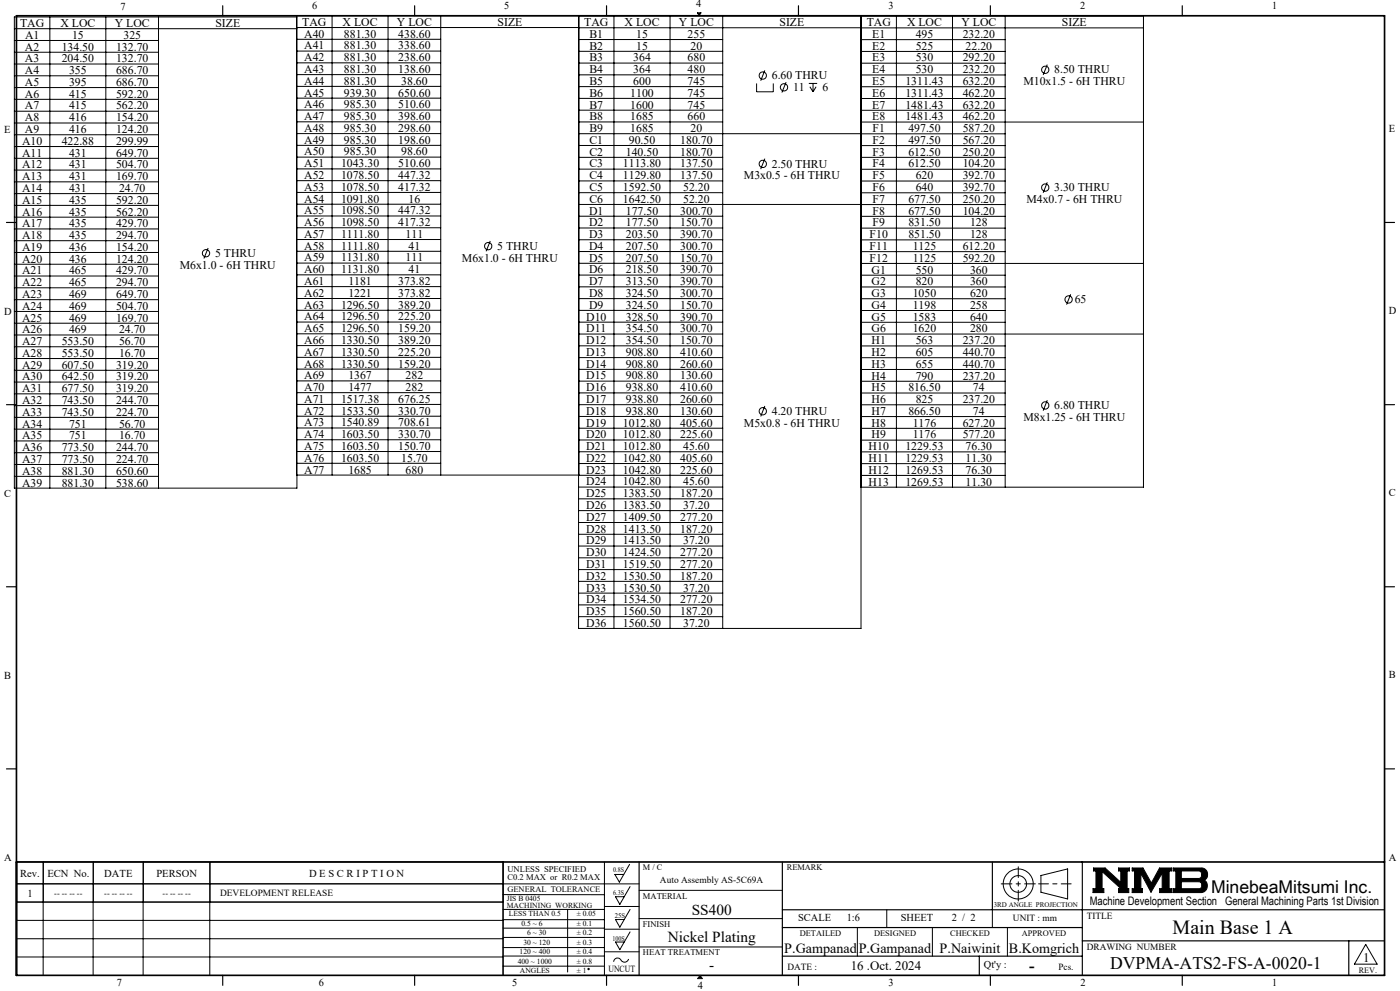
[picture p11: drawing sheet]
<svg xmlns="http://www.w3.org/2000/svg" width="420mm" height="297mm" viewBox="0 0 420 297" stroke-linecap="round" stroke-linejoin="round" font-family="sans-serif">
<defs><g id="words">
<text font-size="6" x="351.8" y="280">Main Base 1 A</text>
<g font-size="5.3">
<text x="363.3" y="267.7">MinebeaMitsumi Inc.</text>
<text x="333" y="290.4">DVPMA-ATS2-FS-A-0020-1</text>
</g>
<text font-size="4.9" x="308.8" y="290.9">-</text>
<g font-size="4.6">
<text x="207.5" y="274.1">SS400</text>
<text x="200.3" y="282.4">Nickel Plating</text>
<text x="212.8" y="290.6">-</text>
</g>
<g font-size="4.2">
<text x="235.3" y="285.5">P.Gampanad</text>
<text x="257.6" y="285.5">P.Gampanad</text>
<text x="281.9" y="285.5">P.Naiwinit</text>
<text x="302.7" y="285.5">B.Komgrich</text>
</g>
<g font-size="3.9">
<text x="255.2" y="290.6">16 .Oct. 2024</text>
<text x="408.9" y="288.2">1</text>
</g>
<g font-size="3.5">
<text x="6" y="8.1">TAG</text>
<text x="7.5" y="11.7">A1</text>
<text x="18.1" y="8.1">X LOC</text>
<text x="21.6" y="11.7">15</text>
<text x="34.4" y="8.1">Y LOC</text>
<text x="37" y="11.7">325</text>
<text x="64.6" y="8.1">SIZE</text>
<text x="90.7" y="7.8">TAG</text>
<text x="91.3" y="11.3">A40</text>
<text x="102.8" y="7.8">X LOC</text>
<text x="103.2" y="11.3">881.30</text>
<text x="119.1" y="7.8">Y LOC</text>
<text x="119.5" y="11.3">438.60</text>
<text x="149.3" y="7.8">SIZE</text>
<text x="175.3" y="7.9">TAG</text>
<text x="176.8" y="11.4">B1</text>
<text x="187.4" y="7.9">X LOC</text>
<text x="190.8" y="11.4">15</text>
<text x="203.7" y="7.9">Y LOC</text>
<text x="206.3" y="11.4">255</text>
<text x="233.8" y="7.9">SIZE</text>
<text x="260" y="7.9">TAG</text>
<text x="261.7" y="11.5">E1</text>
<text x="272.1" y="7.9">X LOC</text>
<text x="274.7" y="11.5">495</text>
<text x="288.4" y="7.9">Y LOC</text>
<text x="288.8" y="11.5">232.20</text>
<text x="318.6" y="7.9">SIZE</text>
<text x="7.5" y="15.2">A2</text>
<text x="18.5" y="15.2">134.50</text>
<text x="34.8" y="15.2">132.70</text>
<text x="91.3" y="14.8">A41</text>
<text x="103.2" y="14.8">881.30</text>
<text x="119.5" y="14.8">338.60</text>
<text x="176.8" y="14.9">B2</text>
<text x="190.9" y="14.9">15</text>
<text x="207.2" y="14.9">20</text>
<text x="261.7" y="14.9">E2</text>
<text x="274.7" y="14.9">525</text>
<text x="289.7" y="14.9">22.20</text>
<text x="7.5" y="18.7">A3</text>
<text x="7.5" y="22.2">A4</text>
<text x="18.5" y="18.7">204.50</text>
<text x="20.7" y="22.2">355</text>
<text x="34.8" y="18.7">132.70</text>
<text x="34.8" y="22.2">686.70</text>
<text x="91.3" y="18.3">A42</text>
<text x="91.3" y="21.9">A43</text>
<text x="103.2" y="18.3">881.30</text>
<text x="103.2" y="21.9">881.30</text>
<text x="119.5" y="18.3">238.60</text>
<text x="119.5" y="21.9">138.60</text>
<text x="176.8" y="18.4">B3</text>
<text x="176.8" y="21.9">B4</text>
<text x="190" y="18.4">364</text>
<text x="190" y="21.9">364</text>
<text x="206.3" y="18.4">680</text>
<text x="206.3" y="21.9">480</text>
<text x="231.5" y="23.7">6.60 THRU</text>
<text x="261.7" y="18.4">E3</text>
<text x="261.7" y="22">E4</text>
<text x="274.7" y="18.4">530</text>
<text x="274.7" y="22">530</text>
<text x="288.8" y="18.4">292.20</text>
<text x="288.8" y="22">232.20</text>
<text x="316.3" y="22">8.50 THRU</text>
<text x="7.5" y="25.7">A5</text>
<text x="7.5" y="29.3">A6</text>
<text x="20.7" y="25.7">395</text>
<text x="20.7" y="29.3">415</text>
<text x="34.8" y="25.7">686.70</text>
<text x="34.8" y="29.3">592.20</text>
<text x="91.3" y="25.4">A44</text>
<text x="91.3" y="28.9">A45</text>
<text x="103.2" y="25.4">881.30</text>
<text x="103.2" y="28.9">939.30</text>
<text x="119.5" y="28.9">650.60</text>
<text x="120.4" y="25.4">38.60</text>
<text x="176.8" y="25.5">B5</text>
<text x="176.8" y="29">B6</text>
<text x="189.1" y="29">1100</text>
<text x="190" y="25.5">600</text>
<text x="206.3" y="25.5">745</text>
<text x="206.3" y="29">745</text>
<text x="237.9" y="27.3">11</text>
<text x="246.7" y="27.3">6</text>
<text x="261.7" y="25.5">E5</text>
<text x="261.7" y="29">E6</text>
<text x="271.6" y="25.5">1311.43</text>
<text x="271.6" y="29">1311.43</text>
<text x="288.8" y="25.5">632.20</text>
<text x="288.8" y="29">462.20</text>
<text x="307" y="25.5">M10x1.5 - 6H THRU</text>
<text x="7.5" y="32.8">A7</text>
<text x="20.7" y="32.8">415</text>
<text x="34.8" y="32.8">562.20</text>
<text x="91.3" y="32.5">A46</text>
<text x="91.3" y="36">A47</text>
<text x="103.2" y="32.5">985.30</text>
<text x="103.2" y="36">985.30</text>
<text x="119.5" y="32.5">510.60</text>
<text x="119.5" y="36">398.60</text>
<text x="176.8" y="32.5">B7</text>
<text x="189.1" y="32.5">1600</text>
<text x="206.3" y="32.5">745</text>
<text x="261.7" y="32.6">E7</text>
<text x="271.6" y="32.6">1481.43</text>
<text x="288.8" y="32.6">632.20</text>
<text x="7.5" y="36.3">A8</text>
<text x="7.5" y="39.9">A9</text>
<text x="20.7" y="36.3">416</text>
<text x="20.7" y="39.9">416</text>
<text x="34.8" y="36.3">154.20</text>
<text x="34.8" y="39.9">124.20</text>
<text x="91.3" y="39.5">A48</text>
<text x="103.2" y="39.5">985.30</text>
<text x="119.5" y="39.5">298.60</text>
<text x="176.8" y="36">B8</text>
<text x="176.8" y="39.6">B9</text>
<text x="189.1" y="36">1685</text>
<text x="189.1" y="39.6">1685</text>
<text x="206.3" y="36">660</text>
<text x="207.2" y="39.6">20</text>
<text x="261.7" y="36.1">E8</text>
<text x="261.8" y="39.7">F1</text>
<text x="271.6" y="36.1">1481.43</text>
<text x="272.5" y="39.7">497.50</text>
<text x="288.8" y="36.1">462.20</text>
<text x="288.8" y="39.7">587.20</text>
<text x="6.6" y="43.4">A10</text>
<text x="6.6" y="46.9">A11</text>
<text x="18.5" y="43.4">422.88</text>
<text x="20.7" y="46.9">431</text>
<text x="34.8" y="43.4">299.99</text>
<text x="34.8" y="46.9">649.70</text>
<text x="91.3" y="43.1">A49</text>
<text x="91.3" y="46.6">A50</text>
<text x="103.2" y="43.1">985.30</text>
<text x="103.2" y="46.6">985.30</text>
<text x="119.5" y="43.1">198.60</text>
<text x="120.4" y="46.6">98.60</text>
<text x="176.8" y="46.6">C2</text>
<text x="176.8" y="43.2">C1</text>
<text x="187.8" y="46.6">140.50</text>
<text x="188.7" y="43.2">90.50</text>
<text x="204.1" y="46.6">180.70</text>
<text x="204.1" y="43.2">180.70</text>
<text x="261.8" y="43.1">F2</text>
<text x="261.8" y="46.7">F3</text>
<text x="272.5" y="43.1">497.50</text>
<text x="272.5" y="46.7">612.50</text>
<text x="288.8" y="43.1">567.20</text>
<text x="288.8" y="46.7">250.20</text>
<text x="6.6" y="50.5">A12</text>
<text x="6.6" y="54">A13</text>
<text x="20.7" y="50.5">431</text>
<text x="20.7" y="54">431</text>
<text x="34.8" y="50.5">504.70</text>
<text x="34.8" y="54">169.70</text>
<text x="91.3" y="50.1">A51</text>
<text x="91.3" y="53.6">A52</text>
<text x="102.3" y="50.1">1043.30</text>
<text x="102.3" y="53.6">1078.50</text>
<text x="119.5" y="50.1">510.60</text>
<text x="119.5" y="53.6">447.32</text>
<text x="176.8" y="50.2">C3</text>
<text x="176.8" y="53.7">C4</text>
<text x="186.9" y="50.2">1113.80</text>
<text x="186.9" y="53.7">1129.80</text>
<text x="204.1" y="50.2">137.50</text>
<text x="204.1" y="53.7">137.50</text>
<text x="223.2" y="53.7">M3x0.5 - 6H THRU</text>
<text x="231.5" y="50.2">2.50 THRU</text>
<text x="261.8" y="50.2">F4</text>
<text x="261.8" y="53.7">F5</text>
<text x="272.5" y="50.2">612.50</text>
<text x="274.7" y="53.7">620</text>
<text x="288.8" y="50.2">104.20</text>
<text x="288.8" y="53.7">392.70</text>
<text x="6.6" y="57.5">A14</text>
<text x="20.7" y="57.5">431</text>
<text x="35.7" y="57.5">24.70</text>
<text x="91.3" y="57.2">A53</text>
<text x="102.3" y="57.2">1078.50</text>
<text x="119.5" y="57.2">417.32</text>
<text x="176.8" y="57.2">C5</text>
<text x="186.9" y="57.2">1592.50</text>
<text x="205" y="57.2">52.20</text>
<text x="261.8" y="57.3">F6</text>
<text x="274.7" y="57.3">640</text>
<text x="288.8" y="57.3">392.70</text>
<text x="316.3" y="57.3">3.30 THRU</text>
<text x="6.6" y="61.1">A15</text>
<text x="6.6" y="64.6">A16</text>
<text x="20.7" y="61.1">435</text>
<text x="20.7" y="64.6">435</text>
<text x="34.8" y="61.1">592.20</text>
<text x="34.8" y="64.6">562.20</text>
<text x="91.3" y="60.7">A54</text>
<text x="91.3" y="64.2">A55</text>
<text x="102.3" y="60.7">1091.80</text>
<text x="102.3" y="64.2">1098.50</text>
<text x="119.5" y="64.2">447.32</text>
<text x="122.6" y="60.7">16</text>
<text x="176.7" y="64.3">D1</text>
<text x="176.8" y="60.8">C6</text>
<text x="186.9" y="60.8">1642.50</text>
<text x="187.8" y="64.3">177.50</text>
<text x="204.1" y="64.3">300.70</text>
<text x="205" y="60.8">52.20</text>
<text x="261.8" y="60.8">F7</text>
<text x="261.8" y="64.3">F8</text>
<text x="272.5" y="60.8">677.50</text>
<text x="272.5" y="64.3">677.50</text>
<text x="288.8" y="60.8">250.20</text>
<text x="288.8" y="64.3">104.20</text>
<text x="307.9" y="60.8">M4x0.7 - 6H THRU</text>
<text x="6.6" y="68.1">A17</text>
<text x="6.6" y="71.7">A18</text>
<text x="20.7" y="68.1">435</text>
<text x="20.7" y="71.7">435</text>
<text x="34.8" y="68.1">429.70</text>
<text x="34.8" y="71.7">294.70</text>
<text x="91.3" y="67.8">A56</text>
<text x="91.3" y="71.3">A57</text>
<text x="102.3" y="67.8">1098.50</text>
<text x="102.3" y="71.3">1111.80</text>
<text x="119.5" y="67.8">417.32</text>
<text x="121.7" y="71.3">111</text>
<text x="176.7" y="67.8">D2</text>
<text x="176.7" y="71.3">D3</text>
<text x="187.8" y="67.8">177.50</text>
<text x="187.8" y="71.3">203.50</text>
<text x="204.1" y="67.8">150.70</text>
<text x="204.1" y="71.3">390.70</text>
<text x="260.9" y="71.4">F10</text>
<text x="261.8" y="67.9">F9</text>
<text x="272.5" y="67.9">831.50</text>
<text x="272.5" y="71.4">851.50</text>
<text x="291" y="67.9">128</text>
<text x="291" y="71.4">128</text>
<text x="6.6" y="75.2">A19</text>
<text x="20.7" y="75.2">436</text>
<text x="34.8" y="75.2">154.20</text>
<text x="64.5" y="77">5 THRU</text>
<text x="91.3" y="74.8">A58</text>
<text x="102.3" y="74.8">1111.80</text>
<text x="122.6" y="74.8">41</text>
<text x="149.2" y="74.9">5 THRU</text>
<text x="176.7" y="74.9">D4</text>
<text x="187.8" y="74.9">207.50</text>
<text x="204.1" y="74.9">300.70</text>
<text x="260.9" y="74.9">F11</text>
<text x="273.8" y="74.9">1125</text>
<text x="288.8" y="74.9">612.20</text>
<text x="6.6" y="78.7">A20</text>
<text x="6.6" y="82.2">A21</text>
<text x="20.7" y="78.7">436</text>
<text x="20.7" y="82.2">465</text>
<text x="34.8" y="78.7">124.20</text>
<text x="34.8" y="82.2">429.70</text>
<text x="53.9" y="80.5">M6x1.0 - 6H THRU</text>
<text x="91.3" y="78.4">A59</text>
<text x="91.3" y="81.9">A60</text>
<text x="102.3" y="78.4">1131.80</text>
<text x="102.3" y="81.9">1131.80</text>
<text x="121.7" y="78.4">111</text>
<text x="122.6" y="81.9">41</text>
<text x="138.6" y="78.4">M6x1.0 - 6H THRU</text>
<text x="176.7" y="78.4">D5</text>
<text x="176.7" y="81.9">D6</text>
<text x="187.8" y="78.4">207.50</text>
<text x="187.8" y="81.9">218.50</text>
<text x="204.1" y="78.4">150.70</text>
<text x="204.1" y="81.9">390.70</text>
<text x="260.9" y="78.4">F12</text>
<text x="261.5" y="82">G1</text>
<text x="273.8" y="78.4">1125</text>
<text x="274.7" y="82">550</text>
<text x="288.8" y="78.4">592.20</text>
<text x="291" y="82">360</text>
<text x="6.6" y="85.8">A22</text>
<text x="6.6" y="89.3">A23</text>
<text x="20.7" y="85.8">465</text>
<text x="20.7" y="89.3">469</text>
<text x="34.8" y="85.8">294.70</text>
<text x="34.8" y="89.3">649.70</text>
<text x="91.3" y="85.4">A61</text>
<text x="91.3" y="89">A62</text>
<text x="104.5" y="85.4">1181</text>
<text x="104.5" y="89">1221</text>
<text x="119.5" y="85.4">373.82</text>
<text x="119.5" y="89">373.82</text>
<text x="176.7" y="85.5">D7</text>
<text x="176.7" y="89">D8</text>
<text x="187.8" y="85.5">313.50</text>
<text x="187.8" y="89">324.50</text>
<text x="204.1" y="85.5">390.70</text>
<text x="204.1" y="89">300.70</text>
<text x="261.5" y="85.5">G2</text>
<text x="261.5" y="89">G3</text>
<text x="273.8" y="89">1050</text>
<text x="274.7" y="85.5">820</text>
<text x="291" y="85.5">360</text>
<text x="291" y="89">620</text>
<text x="6.6" y="92.8">A24</text>
<text x="20.7" y="92.8">469</text>
<text x="34.8" y="92.8">504.70</text>
<text x="91.3" y="92.5">A63</text>
<text x="102.3" y="92.5">1296.50</text>
<text x="119.5" y="92.5">389.20</text>
<text x="176.7" y="92.5">D9</text>
<text x="187.8" y="92.5">324.50</text>
<text x="204.1" y="92.5">150.70</text>
<text x="261.5" y="92.6">G4</text>
<text x="273.8" y="92.6">1198</text>
<text x="291" y="92.6">258</text>
<text x="322.4" y="90.8">65</text>
<text x="6.6" y="96.4">A25</text>
<text x="6.6" y="99.9">A26</text>
<text x="20.7" y="96.4">469</text>
<text x="20.7" y="99.9">469</text>
<text x="34.8" y="96.4">169.70</text>
<text x="35.7" y="99.9">24.70</text>
<text x="91.3" y="96">A64</text>
<text x="91.3" y="99.6">A65</text>
<text x="102.3" y="96">1296.50</text>
<text x="102.3" y="99.6">1296.50</text>
<text x="119.5" y="96">225.20</text>
<text x="119.5" y="99.6">159.20</text>
<text x="175.9" y="96.1">D10</text>
<text x="175.9" y="99.6">D11</text>
<text x="187.8" y="96.1">328.50</text>
<text x="187.8" y="99.6">354.50</text>
<text x="204.1" y="96.1">390.70</text>
<text x="204.1" y="99.6">300.70</text>
<text x="261.5" y="96.1">G5</text>
<text x="261.5" y="99.6">G6</text>
<text x="273.8" y="96.1">1583</text>
<text x="273.8" y="99.6">1620</text>
<text x="291" y="96.1">640</text>
<text x="291" y="99.6">280</text>
<text x="6.6" y="103.4">A27</text>
<text x="6.6" y="107">A28</text>
<text x="18.5" y="103.4">553.50</text>
<text x="18.5" y="107">553.50</text>
<text x="35.7" y="103.4">56.70</text>
<text x="35.7" y="107">16.70</text>
<text x="91.3" y="103.1">A66</text>
<text x="91.3" y="106.6">A67</text>
<text x="102.3" y="103.1">1330.50</text>
<text x="102.3" y="106.6">1330.50</text>
<text x="119.5" y="103.1">389.20</text>
<text x="119.5" y="106.6">225.20</text>
<text x="175.9" y="103.1">D12</text>
<text x="175.9" y="106.7">D13</text>
<text x="187.8" y="103.1">354.50</text>
<text x="187.8" y="106.7">908.80</text>
<text x="204.1" y="103.1">150.70</text>
<text x="204.1" y="106.7">410.60</text>
<text x="261.5" y="106.7">H2</text>
<text x="261.5" y="103.2">H1</text>
<text x="274.7" y="106.7">605</text>
<text x="274.7" y="103.2">563</text>
<text x="288.8" y="106.7">440.70</text>
<text x="288.8" y="103.2">237.20</text>
<text x="6.6" y="110.5">A29</text>
<text x="18.5" y="110.5">607.50</text>
<text x="34.8" y="110.5">319.20</text>
<text x="91.3" y="110.1">A68</text>
<text x="91.3" y="113.7">A69</text>
<text x="102.3" y="110.1">1330.50</text>
<text x="104.5" y="113.7">1367</text>
<text x="119.5" y="110.1">159.20</text>
<text x="121.7" y="113.7">282</text>
<text x="175.9" y="110.2">D14</text>
<text x="175.9" y="113.7">D15</text>
<text x="187.8" y="110.2">908.80</text>
<text x="187.8" y="113.7">908.80</text>
<text x="204.1" y="110.2">260.60</text>
<text x="204.1" y="113.7">130.60</text>
<text x="261.5" y="110.2">H3</text>
<text x="261.5" y="113.7">H4</text>
<text x="274.7" y="110.2">655</text>
<text x="274.7" y="113.7">790</text>
<text x="288.8" y="110.2">440.70</text>
<text x="288.8" y="113.7">237.20</text>
<text x="6.6" y="114">A30</text>
<text x="6.6" y="117.6">A31</text>
<text x="18.5" y="114">642.50</text>
<text x="18.5" y="117.6">677.50</text>
<text x="34.8" y="114">319.20</text>
<text x="34.8" y="117.6">319.20</text>
<text x="91.3" y="117.2">A70</text>
<text x="104.5" y="117.2">1477</text>
<text x="121.7" y="117.2">282</text>
<text x="175.9" y="117.3">D16</text>
<text x="187.8" y="117.3">938.80</text>
<text x="204.1" y="117.3">410.60</text>
<text x="261.5" y="117.3">H5</text>
<text x="272.5" y="117.3">816.50</text>
<text x="291.9" y="117.3">74</text>
<text x="6.6" y="121.1">A32</text>
<text x="6.6" y="124.6">A33</text>
<text x="18.5" y="121.1">743.50</text>
<text x="18.5" y="124.6">743.50</text>
<text x="34.8" y="121.1">244.70</text>
<text x="34.8" y="124.6">224.70</text>
<text x="91.3" y="120.7">A71</text>
<text x="91.3" y="124.3">A72</text>
<text x="102.3" y="120.7">1517.38</text>
<text x="102.3" y="124.3">1533.50</text>
<text x="119.5" y="120.7">676.25</text>
<text x="119.5" y="124.3">330.70</text>
<text x="175.9" y="120.8">D17</text>
<text x="175.9" y="124.3">D18</text>
<text x="187.8" y="120.8">938.80</text>
<text x="187.8" y="124.3">938.80</text>
<text x="204.1" y="120.8">260.60</text>
<text x="204.1" y="124.3">130.60</text>
<text x="231.5" y="124.4">4.20 THRU</text>
<text x="261.5" y="120.8">H6</text>
<text x="261.5" y="124.3">H7</text>
<text x="272.5" y="124.3">866.50</text>
<text x="274.7" y="120.8">825</text>
<text x="288.8" y="120.8">237.20</text>
<text x="291.9" y="124.3">74</text>
<text x="316.3" y="122.6">6.80 THRU</text>
<text x="6.6" y="128.2">A34</text>
<text x="6.6" y="131.7">A35</text>
<text x="20.7" y="128.2">751</text>
<text x="20.7" y="131.7">751</text>
<text x="35.7" y="128.2">56.70</text>
<text x="35.7" y="131.7">16.70</text>
<text x="91.3" y="127.8">A73</text>
<text x="91.3" y="131.3">A74</text>
<text x="102.3" y="127.8">1540.89</text>
<text x="102.3" y="131.3">1603.50</text>
<text x="119.5" y="127.8">708.61</text>
<text x="119.5" y="131.3">330.70</text>
<text x="175.9" y="127.8">D19</text>
<text x="175.9" y="131.4">D20</text>
<text x="186.9" y="127.8">1012.80</text>
<text x="186.9" y="131.4">1012.80</text>
<text x="204.1" y="127.8">405.60</text>
<text x="204.1" y="131.4">225.60</text>
<text x="223.2" y="127.9">M5x0.8 - 6H THRU</text>
<text x="261.5" y="127.9">H8</text>
<text x="261.5" y="131.4">H9</text>
<text x="273.8" y="127.9">1176</text>
<text x="273.8" y="131.4">1176</text>
<text x="288.8" y="127.9">627.20</text>
<text x="288.8" y="131.4">577.20</text>
<text x="307" y="126.1">M8x1.25 - 6H THRU</text>
<text x="6.6" y="135.2">A36</text>
<text x="18.5" y="135.2">773.50</text>
<text x="34.8" y="135.2">244.70</text>
<text x="91.3" y="134.9">A75</text>
<text x="102.3" y="134.9">1603.50</text>
<text x="119.5" y="134.9">150.70</text>
<text x="175.9" y="134.9">D21</text>
<text x="186.9" y="134.9">1012.80</text>
<text x="205" y="134.9">45.60</text>
<text x="260.6" y="134.9">H10</text>
<text x="271.6" y="134.9">1229.53</text>
<text x="289.7" y="134.9">76.30</text>
<text x="6.6" y="138.8">A37</text>
<text x="6.6" y="142.3">A38</text>
<text x="18.5" y="138.8">773.50</text>
<text x="18.5" y="142.3">881.30</text>
<text x="34.8" y="138.8">224.70</text>
<text x="34.8" y="142.3">650.60</text>
<text x="91.3" y="138.4">A76</text>
<text x="91.3" y="141.9">A77</text>
<text x="102.3" y="138.4">1603.50</text>
<text x="104.5" y="141.9">1685</text>
<text x="120.4" y="138.4">15.70</text>
<text x="121.7" y="141.9">680</text>
<text x="175.9" y="138.4">D22</text>
<text x="175.9" y="142">D23</text>
<text x="186.9" y="138.4">1042.80</text>
<text x="186.9" y="142">1042.80</text>
<text x="204.1" y="138.4">405.60</text>
<text x="204.1" y="142">225.60</text>
<text x="260.6" y="138.5">H11</text>
<text x="260.6" y="142">H12</text>
<text x="271.6" y="138.5">1229.53</text>
<text x="271.6" y="142">1269.53</text>
<text x="289.7" y="138.5">11.30</text>
<text x="289.7" y="142">76.30</text>
<text x="6.6" y="145.8">A39</text>
<text x="18.5" y="145.8">881.30</text>
<text x="34.8" y="145.8">538.60</text>
<text x="175.9" y="145.5">D24</text>
<text x="175.9" y="149">D25</text>
<text x="186.9" y="145.5">1042.80</text>
<text x="186.9" y="149">1383.50</text>
<text x="204.1" y="149">187.20</text>
<text x="205" y="145.5">45.60</text>
<text x="260.6" y="145.5">H13</text>
<text x="271.6" y="145.5">1269.53</text>
<text x="289.7" y="145.5">11.30</text>
<text x="175.9" y="152.6">D26</text>
<text x="186.9" y="152.6">1383.50</text>
<text x="205" y="152.6">37.20</text>
<text x="175.9" y="156.1">D27</text>
<text x="175.9" y="159.6">D28</text>
<text x="186.9" y="156.1">1409.50</text>
<text x="186.9" y="159.6">1413.50</text>
<text x="204.1" y="156.1">277.20</text>
<text x="204.1" y="159.6">187.20</text>
<text x="175.9" y="163.2">D29</text>
<text x="175.9" y="166.7">D30</text>
<text x="186.9" y="163.2">1413.50</text>
<text x="186.9" y="166.7">1424.50</text>
<text x="204.1" y="166.7">277.20</text>
<text x="205" y="163.2">37.20</text>
<text x="175.9" y="170.2">D31</text>
<text x="175.9" y="173.8">D32</text>
<text x="186.9" y="170.2">1519.50</text>
<text x="186.9" y="173.8">1530.50</text>
<text x="204.1" y="170.2">277.20</text>
<text x="204.1" y="173.8">187.20</text>
<text x="175.9" y="177.3">D33</text>
<text x="186.9" y="177.3">1530.50</text>
<text x="205" y="177.3">37.20</text>
<text x="175.9" y="180.8">D34</text>
<text x="175.9" y="184.3">D35</text>
<text x="186.9" y="180.8">1534.50</text>
<text x="186.9" y="184.3">1560.50</text>
<text x="204.1" y="180.8">277.20</text>
<text x="204.1" y="184.3">187.20</text>
<text x="175.9" y="187.9">D36</text>
<text x="186.9" y="187.9">1560.50</text>
<text x="205" y="187.9">37.20</text>
<text x="326.9" y="271.4">Machine Development Section General Machining Parts 1st Division</text>
</g>
<g font-size="3.2">
<text x="36.1" y="2.9">7</text>
<text x="93.7" y="2.8">6</text>
<text x="151.3" y="2.8">5</text>
<text x="208.8" y="2.2">4</text>
<text x="266.5" y="2.8">3</text>
<text x="324.1" y="2.8">2</text>
<text x="381.6" y="2.8">1</text>
<text x="1.3" y="39.8">E</text>
<text x="416.6" y="39.5">E</text>
<text x="1.3" y="94.3">D</text>
<text x="416.6" y="94.1">D</text>
<text x="1.3" y="148.9">C</text>
<text x="416.6" y="148.7">C</text>
<text x="1.3" y="203.6">B</text>
<text x="416.6" y="203.3">B</text>
<text x="416.6" y="258">A</text>
<text x="1.3" y="258.1">A</text>
<text x="6.1" y="262.7">Rev.</text>
<text x="14.2" y="262.7">ECN No.</text>
<text x="31.3" y="262.7">DATE</text>
<text x="46.9" y="262.7">PERSON</text>
<text x="92.7" y="262.7">D E S C R I P T I O N</text>
<text x="8.2" y="268.7">1</text>
<text x="239.4" y="276.2">SCALE</text>
<text x="254" y="276.2">1:6</text>
<text x="270.2" y="276.2">SHEET</text>
<text x="285.5" y="276.2">2 / 2</text>
<text x="295.2" y="290.1">Qt'y :</text>
<text x="35.1" y="295.5">7</text>
<text x="95.7" y="295.6">6</text>
<text x="153.6" y="295.6">5</text>
<text x="209.3" y="296.3">4</text>
<text x="266.6" y="295.6">3</text>
<text x="324.2" y="295.6">2</text>
<text x="381.6" y="295.6">1</text>
</g>
<g font-size="2.8">
<text x="66" y="268.6">DEVELOPMENT RELEASE</text>
<text x="198" y="264.5">Auto Assembly AS-5C69A</text>
<text x="326" y="275.4">TITLE</text>
<text x="303.9" y="276.2">UNIT : mm</text>
<text x="326" y="284.7">DRAWING NUMBER</text>
<text x="182.5" y="291.2">UNCUT</text>
<text x="236.3" y="290.7">DATE :</text>
<text x="317.6" y="290.6">Pcs.</text>
</g>
<g font-size="2.6">
<text x="152.2" y="261.3">UNLESS SPECIFIED</text>
<text x="152.2" y="263.7">C0.2 MAX or R0.2 MAX</text>
<text x="192.9" y="269.4">MATERIAL</text>
<text x="192.9" y="277.7">FINISH</text>
<text x="192.9" y="286.3">HEAT TREATMENT</text>
</g>
<g font-size="2.5">
<text x="192.9" y="260.7">M / C</text>
<text x="236" y="260.7">REMARK</text>
<text x="16.3" y="268.5">-- -- -- --</text>
<text x="31.3" y="268.5">-- -- -- --</text>
<text x="48.8" y="268.5">-- -- -- --</text>
<text x="152.3" y="267.3">GENERAL TOLERANCE</text>
<text x="239.9" y="280.5">DETAILED</text>
<text x="262.2" y="280.5">DESIGNED</text>
<text x="285.1" y="280.5">CHECKED</text>
<text x="306.6" y="280.5">APPROVED</text>
<text x="407.7" y="291.5">REV.</text>
</g>
<g font-size="2.3">
<text x="152.1" y="270">JIS B 0405</text>
<text x="152.1" y="272.1">MACHINING WORKING</text>
<text x="152.7" y="274.6">LESS THAN 0.5</text>
<text x="173" y="274.6">± 0.05</text>
<text x="156.4" y="277.4">0.5 ~ 6</text>
<text x="158.1" y="280.3">6 ~ 30</text>
<text x="173" y="277.4">± 0.1</text>
<text x="173" y="280.3">± 0.2</text>
<text x="155.9" y="286">120 ~ 400</text>
<text x="157" y="283.2">30 ~ 120</text>
<text x="173" y="283.2">± 0.3</text>
<text x="173" y="286">± 0.4</text>
<text x="155.3" y="288.9">400 ~ 1000</text>
<text x="155.9" y="291.7">ANGLES</text>
<text x="173" y="288.9">± 0.8</text>
<text x="173" y="291.7">± 1</text>
</g>
<g font-size="2.1">
<text x="184" y="261.5">0.8S</text>
<text x="184" y="268.1">6.3S</text>
<text x="184.5" y="275">25S</text>
<text x="298.1" y="271.8">3RD ANGLE PROJECTION</text>
<text x="183.7" y="281.9">100S</text>
</g>
</g></defs>
<g fill="none" stroke="#000" stroke-width=".3">
<path d="M4.3 5.1h84.8v141.2h-84.8zM4.3 12.1h43.3M4.3 15.7h43.3M4.3 19.2h43.3M4.3 8.6h84.8M15 5.1v141.2M31.8 5.1v141.2M47.6 5.1v141.2M89 4.7h84.7v137.7h-84.7zM89 11.8h43.2M89 15.3h43.2M89 18.8h43.2"/>
<path d="M89 8.3h84.7M99.6 4.7v137.7M116.4 4.7v137.7M132.2 4.7v137.7M173.6 11.8h43.2M173.6 15.4h43.2M173.6 18.9h43.2M173.6 8.3l169.4 .1M184.2 4.8v183.5M201 4.8v183.5M209.2 3.8h1.1l-.6 .9zM216.8 4.8v183.5"/>
<path d="M258.3 4.8v183.5h-84.7v-183.5h169.4v141.2h-84.7M258.3 11.9h43.3M258.3 15.4h43.3M258.3 18.9h43.3M268.9 4.8v141.2M285.7 4.8v141.2M301.6 4.8v141.2M314.2 19.4l-1.3 3.1M4.3 22.7h43.3M4.3 26.2h43.3M4.3 29.8h43.3M4.3 33.3h43.3"/>
<path d="M4.3 36.9h43.3M89 33h43.2M89 36.5h43.2M89 22.4h43.2M89 25.9h43.2M89 29.4h43.2M173.6 22.4h43.2M173.6 26h43.2M173.6 29.5h43.2M173.6 33h43.2M173.6 36.5h43.2M227 25v2.5h5v-2.5"/>
<path d="M229.4 21.1l-1.2 3.1M235.8 24.6l-1.2 3.1M242.6 25h2.5M243 26l.9 1.5M243.9 25v2.5M244.8 26l-.9 1.5M258.3 22.5h43.3M258.3 26h43.3M258.3 29.5h43.3M258.3 33.1h43.3M258.3 36.6h84.7M4.3 40.4h43.3"/>
<path d="M4.3 43.9h43.3M4.3 47.4h43.3M4.3 51h43.3M4.3 54.5h43.3M4.3 58h43.3M89 40h43.2M89 43.6h43.2M89 47.1h43.2M89 50.6h43.2M89 54.1h43.2M89 57.7h43.2M173.6 40.1h84.7"/>
<path d="M173.6 43.6h43.2M173.6 47.2h43.2M173.6 50.7h43.2M173.6 54.2h43.2M173.6 57.7h43.2M229.4 47.6l-1.2 3.1M258.3 47.2h43.3M258.3 50.7h43.3M258.3 54.3h43.3M258.3 57.8h43.3M258.3 40.1h43.3M258.3 43.6h43.3"/>
<path d="M314.2 54.6l-1.3 3.2M4.3 61.6h43.3M4.3 65.1h43.3M4.3 68.6h43.3M4.3 72.1h43.3M4.3 75.7h43.3M4.3 79.2h43.3M62.4 74.3l-1.2 3.2M89 61.2h43.2M89 64.7h43.2M89 68.3h43.2M89 71.8h43.2"/>
<path d="M89 75.3h43.2M89 78.8h43.2M147.1 72.2l-1.3 3.1M173.6 61.3h128M173.6 64.8h43.2M173.6 68.3h43.2M173.6 71.9h43.2M173.6 75.4h43.2M173.6 78.9h43.2M258.3 64.8h43.3M258.3 68.4h43.3M258.3 71.9h43.3"/>
<path d="M258.3 75.4h43.3M258.3 78.9h84.7M4.3 82.7h43.3M4.3 86.3h43.3M4.3 89.8h43.3M4.3 93.3h43.3M4.3 96.9h43.3M89 89.5h43.2M89 93h43.2M89 96.5h43.2M89 82.4h43.2M89 85.9h43.2"/>
<path d="M173.6 82.4h43.2M173.6 86h43.2M173.6 89.5h43.2M173.6 93h43.2M173.6 96.6h43.2M258.3 82.5h43.3M258.3 86h43.3M258.3 89.5h43.3M258.3 93.1h43.3M258.3 96.6h43.3M321.2 88.2l-1.2 3.1M4.3 100.4h43.3"/>
<path d="M4.3 103.9h43.3M4.3 107.5h43.3M4.3 111h43.3M4.3 114.5h43.3M4.3 118h43.3M89 100h43.2M89 103.6h43.2M89 107.1h43.2M89 110.6h43.2M89 114.2h43.2M89 117.7h43.2M173.6 100.1h43.2"/>
<path d="M173.6 103.6h43.2M173.6 107.2h43.2M173.6 110.7h43.2M173.6 114.2h43.2M173.6 117.8h43.2M258.3 100.1h84.7M258.3 103.7h43.3M258.3 107.2h43.3M258.3 110.7h43.3M258.3 114.3h43.3M258.3 117.8h43.3M314.2 119.9l-1.3 3.2"/>
<path d="M4.3 121.6h43.3M4.3 125.1h43.3M4.3 128.6h43.3M4.3 132.1h43.3M4.3 135.7h43.3M4.3 139.2h43.3M89 121.2h43.2M89 124.7h43.2M89 128.3h43.2M89 131.8h43.2M89 135.3h43.2M89 138.8h43.2"/>
<path d="M173.6 121.3h43.2M173.6 124.8h43.2M173.6 128.3h43.2M173.6 131.9h43.2M173.6 135.4h43.2M173.6 138.9h43.2M229.4 121.7l-1.2 3.1M258.3 121.3h43.3M258.3 124.8h43.3M258.3 128.4h43.3M258.3 131.9h43.3M258.3 135.4h43.3"/>
<path d="M258.3 139h43.3M4.3 142.8h43.3M173.6 142.4h43.2M173.6 146h43.2M173.6 149.5h43.2M173.6 153h43.2M173.6 156.6h43.2M258.3 142.5h43.3M173.6 160.1h43.2M173.6 163.7h43.2M173.6 167.2h43.2M173.6 170.7h43.2"/>
<path d="M173.6 174.2h43.2M173.6 177.8h43.2M173.6 181.3h43.2M173.6 184.8h43.2M5 258.3h146v12h-146zM13 258.3l-.1 34M28 258.3l-.1 34M42.9 258.3v34M43 258.3v12M62.9 258.3v34M63 258.3v12M150.9 258.3v34"/>
<path d="M181.3 258.3v34M188.9 259l-3.1 5.4-1.3-2.3h2.6M4.9 264.9h186.8M4.9 270.4h146M4.9 275.8h146M5 264.9h146M150.9 278.2h30.4M150.9 275.6h30.4M150.9 272.6h30.4M150.9 268.1h30.4M170.3 272.6v18.7M181.3 271.7h10.4"/>
<path d="M181.3 278.5h10.4M189 279.3l-3.1 5.3-1.3-2.3h2.7M189 265.7l-3.1 5.3-1.3-2.3h2.7M189 272.6l-3.1 5.3-1.3-2.3h2.7M191.7 266.8h43M191.7 275.3h43M257.2 278v8.6M266 272.7v5.3M279.7 278v8.6M297.7 272.7v5.3M302.2 278v8.6M312.3 262.4l8-2v9l-8-2z"/>
<path d="M328 260.1h3.5l4.7 4.3v-3.4h-.6v-.9h3.2v.9h-.7v5.3h.5v1.2h-3v-1.2h.7l-5.7-5.1v5.1h.6v1.2h-3.3v-1.2h.9v-5.3h-.8zM339.7 260.1h3.2l2.5 4.6 2.5-4.6h3.5v.9h-.7v5.3h.7v1.2h-3.5v-1.2h.8v-4.6l-3.4 5.7-3-5.7v4.6h.4v1.2h-3v-1.2h.7v-5.3h-.7zM351.9 260.1h8.4a1.97 1.97 0 0 1 1.9 1.5 1.97 1.97 0 0 1-.9 2.2 2.03 2.03 0 0 1 .8 2.2 2.03 2.03 0 0 1-1.8 1.5h-8.4v-1.2h.8v-5.3h-.8zM354.4 261h5.4l.6 .5v1.2l-.7 .6h-5.3zM354.4 264.3h5.4l.6 .4 .1 1-.6 .6h-5.5zM4.9 281.3h146M4.9 286.8h146M150.9 280.9h30.4M150.9 286.5h30.4M150.9 284h30.4M150.9 289.6h30.4M181.3 285.3h10.4"/>
<path d="M188.6 287.4a1.34 1.34 0 0 1-1.3 1 1.34 1.34 0 0 1-1.3-1 1.16 1.16 0 0 0-1.2-.2 1.16 1.16 0 0 0-.7 1.1M191.7 283.8h43M210 292.3l.7 1M409.7 283l3.4 6h-6.8z"/>
<circle cx="228.8" cy="22.6" r="1.1"/>
<circle cx="235.2" cy="26.2" r="1.09"/>
<circle cx="313.6" cy="20.9" r="1.1"/>
<circle cx="228.8" cy="49.1" r="1.1"/>
<circle cx="313.6" cy="56.2" r="1.1"/>
<circle cx="61.8" cy="75.9" r="1.09"/>
<circle cx="146.5" cy="73.8" r="1.1"/>
<circle cx="320.6" cy="89.8" r="1.08"/>
<circle cx="228.8" cy="123.2" r="1.1"/>
<circle cx="313.6" cy="121.5" r="1.1"/>
<circle cx="305.5" cy="264.9" r="2.51"/>
<circle cx="305.5" cy="264.9" r="4.5"/>
<circle cx="176.6" cy="290.4" r=".2"/>
</g>
<path d="M311.6 264.9h9.7" fill="none" stroke="#000" stroke-width=".3" stroke-dasharray="15.2 1.3 1.3 1.3" stroke-dashoffset="12.3"/>
<path d="M305.5 259.8v10.2M300.4 264.9h10.2" fill="none" stroke="#000" stroke-width=".3" stroke-dasharray="15.2 1.3 1.3 1.3" stroke-dashoffset="12"/>
<g fill="none" stroke="#000" stroke-width=".35">
<path d="M66.8 1.7v3M124.4 1.7v3M182 1.7v3M239.5 1.7v3M297.1 1.7v3M354.7 1.7v3M1.9 66.7h3M415.4 66.7h3M1.9 121.3h3M415.4 121.3h3M1.9 175.9h3M415.4 175.9h3"/>
<path d="M1.9 230.4h3M415.4 230.4h3M150.9 258.3v34M191.7 258.3v34M234.7 258.3v34M297.7 258.3v14.4M324.7 258.3v34M234.7 272.7h180.7M234.7 278h90M66.8 292.3v3M124.4 292.3v3M182 292.3v3"/>
<path d="M234.7 286.6h90M239.5 292.3v3M293.8 286.6v5.7M297.1 292.3v3M324.7 282h90.7M354.7 292.3v3M404.6 282v10.3"/>
</g>
<path d="M4.9 4.7h410.5v287.6h-410.5zM4.9 258.3h410.5" fill="none" stroke="#000" stroke-width=".5"/>
<path d="M210 292.3l-.7 1h1.4" fill="none" stroke="#00f" stroke-width=".3"/>
<g fill="#000">
<path d="M210 292.3l.7 1h-1.4z"/>
<path d="M209.2 3.8l.5 .9 .6-.9zM328 260.1v.9h.8v5.3h-.9v1.2h3.3v-1.2h-.6v-5.1l5.7 5.1h-.7v1.2h3v-1.2h-.5v-5.3h.7v-.9h-3.2v.9h.6v3.4l-4.7-4.3zM351.9 260.1v.9h.8v5.3h-.8v1.2l9-.1 .9-.6 .3-.7 .1-1.1-.5-.8a.34 .34 0 0 1-.3-.4 .34 .34 0 0 1 .3-.3l.5-.7 .1-1.1-.5-.9-.8-.6zM354.4 264.3h5.4l.6 .4 .1 1-.6 .6h-5.5zM354.4 261l5.5 .1 .5 .5v1.1l-.6 .6h-5.4zM339.7 260.1v.9h.7v5.3h-.7v1.2h3v-1.2h-.4v-4.6l3 5.7 3.4-5.7v4.6h-.8v1.2h3.5v-1.2h-.7v-5.3h.7v-.9h-3.5l-2.5 4.6-2.5-4.6z" fill-rule="evenodd"/>
</g>
<use href="#words"/>
</svg>
